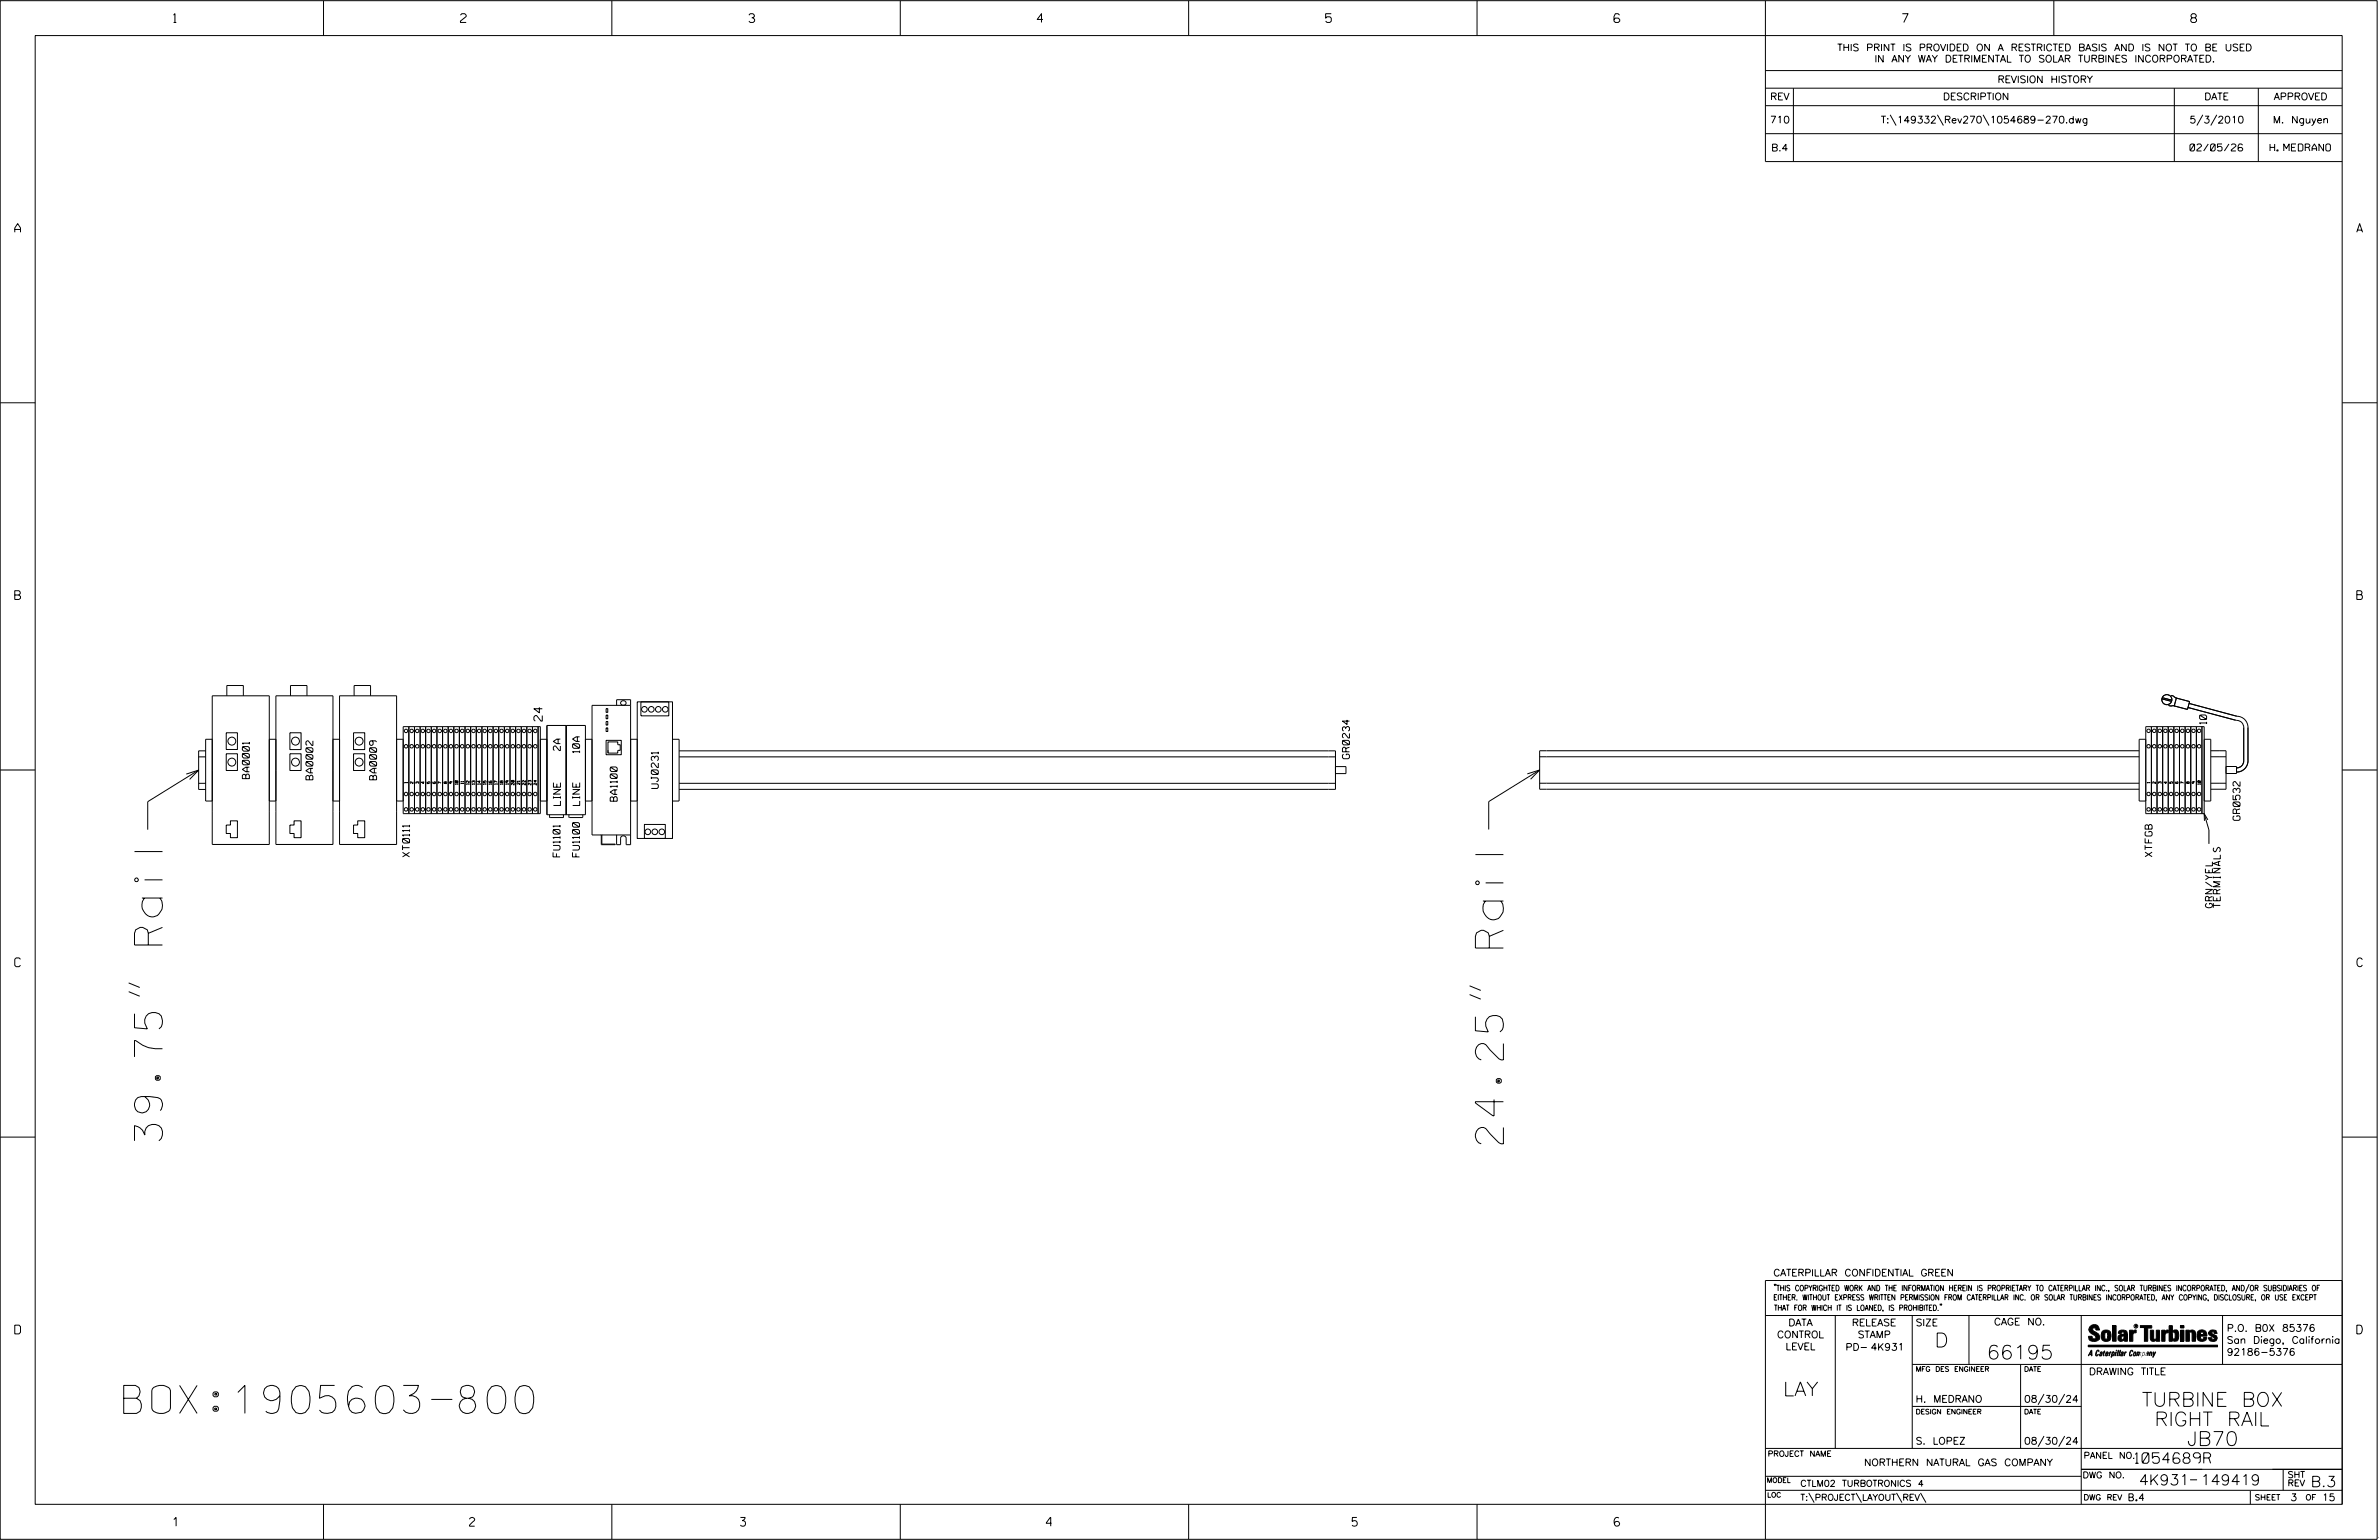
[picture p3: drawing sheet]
<svg xmlns="http://www.w3.org/2000/svg" width="864mm" height="559mm" viewBox="0 0 864 559" stroke-linecap="round" stroke-linejoin="round" font-family="sans-serif">
<defs><g id="words">
<g font-size="10.2">
<text x="59" y="414" transform="rotate(-90 59 414)">39.75&quot; Rail</text>
<text x="545.8" y="415" transform="rotate(-90 545.8 415)">24.25&quot; Rail</text>
<text x="44.9" y="512.9">BOX:1905603-800</text>
</g>
<g font-size="5.1">
<text x="702.3" y="488.8">D</text>
<text x="721.2" y="493.2">66195</text>
<text x="647.3" y="506.5">LAY</text>
<text x="777.5" y="510.3">TURBINE BOX</text>
<text x="782.1" y="517.4">RIGHT RAIL</text>
<text x="793.9" y="524.5">JB70</text>
</g>
<g font-size="3.8">
<text x="775.1" y="531">1054689R</text>
<text x="776.5" y="538.9">4K931</text>
<text x="798.8" y="538.9">149419</text>
<text x="838.8" y="539.5">B.3</text>
</g>
<g font-size="3.2">
<text x="63" y="8.2">1</text>
<text x="167.2" y="8.2">2</text>
<text x="271.8" y="8.2">3</text>
<text x="376.5" y="8.2">4</text>
<text x="481.2" y="8.2">5</text>
<text x="690.6" y="8.2">7</text>
<text x="795.3" y="8.2">8</text>
<text x="5.4" y="84.3">A</text>
<text x="855.5" y="84.3">A</text>
<text x="5.4" y="217.5">B</text>
<text x="855.6" y="217.5">B</text>
<text x="5.4" y="350.8">C</text>
<text x="855.6" y="350.8">C</text>
<text x="5.4" y="484">D</text>
<text x="855.6" y="484">D</text>
<text x="62.8" y="553.8">1</text>
<text x="170.4" y="553.8">2</text>
<text x="268.8" y="553.8">3</text>
<text x="379.8" y="553.8">4</text>
<text x="490.8" y="553.8">5</text>
<text x="585.9" y="553.8">6</text>
</g>
<text font-size="3" x="196.9" y="261.6" transform="rotate(-90 196.9 261.6)">24</text>
<g font-size="2.5">
<text x="666.9" y="18.5">THIS PRINT IS PROVIDED ON A RESTRICTED BASIS AND IS NOT TO BE USED</text>
<text x="680.5" y="22.6">IN ANY WAY DETRIMENTAL TO SOLAR TURBINES INCORPORATED.</text>
<text x="725.1" y="30">REVISION HISTORY</text>
<text x="642.6" y="36.3">REV</text>
<text x="705.3" y="36.3">DESCRIPTION</text>
<text x="800.2" y="36.3">DATE</text>
<text x="825.4" y="36.3">APPROVED</text>
<text x="642.5" y="44.7">710</text>
<text x="682.8" y="44.7">T:\149332\Rev270\1054689-270.dwg</text>
<text x="794.8" y="44.7">5/3/2010</text>
<text x="825.1" y="44.7">M. Nguyen</text>
<text x="643" y="54.8">B.4</text>
<text x="795" y="54.8">02/05/26</text>
<text x="824" y="54.8">H. MEDRANO</text>
<text x="801" y="262.7" transform="rotate(-90 801 262.7)">10</text>
<text x="203.4" y="272.4" transform="rotate(-90 203.4 272.4)">2A</text>
<text x="210.4" y="273.2" transform="rotate(-90 210.4 273.2)">10A</text>
<text x="489.9" y="275.3" transform="rotate(-90 489.9 275.3)">GR0234</text>
<text x="90.5" y="282.5" transform="rotate(-90 90.5 282.5)">BA0001</text>
<text x="113.6" y="283" transform="rotate(-90 113.6 283)">BA0002</text>
<text x="136.7" y="283" transform="rotate(-90 136.7 283)">BA0009</text>
<text x="239" y="286.1" transform="rotate(-90 239 286.1)">UJ0231</text>
<text x="203.4" y="292.3" transform="rotate(-90 203.4 292.3)">LINE</text>
<text x="210.4" y="292.3" transform="rotate(-90 210.4 292.3)">LINE</text>
<text x="224" y="290.7" transform="rotate(-90 224 290.7)">BA1100</text>
<text x="813.2" y="297.7" transform="rotate(-90 813.2 297.7)">GR0532</text>
<text x="148.7" y="310.9" transform="rotate(-90 148.7 310.9)">XT0111</text>
<text x="203.3" y="310.9" transform="rotate(-90 203.3 310.9)">FU1101</text>
<text x="210.4" y="310.9" transform="rotate(-90 210.4 310.9)">FU1100</text>
<text x="781.2" y="310.9" transform="rotate(-90 781.2 310.9)">XTFGB</text>
<text x="803.1" y="329.4" transform="rotate(-90 803.1 329.4)">GRN/YEL</text>
<text x="806" y="329.4" transform="rotate(-90 806 329.4)">TERMINALS</text>
<text x="643.8" y="463">CATERPILLAR CONFIDENTIAL GREEN</text>
<text x="645.1" y="485.5">CONTROL</text>
<text x="649.2" y="481.1">DATA</text>
<text x="672.3" y="481.1">RELEASE</text>
<text x="674.4" y="485.5">STAMP</text>
<text x="695.4" y="481.1">SIZE</text>
<text x="723.8" y="480.8">CAGE NO.</text>
<text x="808.4" y="483.1">P.O. B0X 85376</text>
<text x="648.2" y="489.8">LEVEL</text>
<text x="669.9" y="490">PD- 4K931</text>
<text x="808.4" y="487.5">San Diego, California</text>
<text x="808.4" y="491.8">92186-5376</text>
<text x="758.3" y="498.9">DRAWING TITLE</text>
<text x="695.4" y="508.9">H. MEDRANO</text>
<text x="734.8" y="508.9">08/30/24</text>
<text x="695.4" y="524.1">S. LOPEZ</text>
<text x="734.8" y="524.1">08/30/24</text>
<text x="676.7" y="531.9">NORTHERN NATURAL GAS COMPANY</text>
<text x="772.8" y="544.6">B.4</text>
<text x="831.4" y="544.6">3</text>
<text x="842.9" y="544.6">15</text>
</g>
<g font-size="2.3">
<text x="756.4" y="529.2">PANEL NO.</text>
<text x="653.5" y="539.4">CTLM02 TURBOTRONICS 4</text>
<text x="756" y="536.3">DWG NO.</text>
<text x="830.4" y="539.3">REV</text>
<text x="830.4" y="536.2">SHT</text>
<text x="653.5" y="544.5">T:\PROJECT\LAYOUT\REV\</text>
</g>
<g font-size="2">
<text x="643.8" y="468.4">&quot;THIS COPYRIGHTED WORK AND THE INFORMATION HEREIN IS PROPRIETARY TO CATERPILLAR INC., SOLAR TURBINES INCORPORATED, AND/OR SUBSIDIARIES OF</text>
<text x="643.8" y="471.8">EITHER. WITHOUT EXPRESS WRITTEN PERMISSION FROM CATERPILLAR INC. OR SOLAR TURBINES INCORPORATED, ANY COPYING, DISCLOSURE, OR USE EXCEPT</text>
<text x="644" y="475.6">THAT FOR WHICH IT IS LOANED, IS PROHIBITED.&quot;</text>
<text x="641.7" y="528.5">PROJECT NAME</text>
<text x="756.3" y="544.3">DWG REV</text>
<text x="818.5" y="544.3">SHEET</text>
<text x="836.9" y="544.3">OF</text>
</g>
<g font-size="1.8">
<text x="695.4" y="497.6">MFG DES ENGINEER</text>
<text x="734.8" y="497.6">DATE</text>
<text x="695.4" y="513.1">DESIGN ENGINEER</text>
<text x="734.8" y="513.1">DATE</text>
<text x="641.3" y="538">MODEL</text>
<text x="641.5" y="543.3">LOC</text>
</g>
<g font-size="1">
<text x="147.9" y="284.2" transform="rotate(-90 147.9 284.2)">1</text>
<text x="149.9" y="284.3" transform="rotate(-90 149.9 284.3)">2</text>
<text x="152" y="284.3" transform="rotate(-90 152 284.3)">3</text>
<text x="154" y="284.3" transform="rotate(-90 154 284.3)">4</text>
<text x="156.1" y="284.3" transform="rotate(-90 156.1 284.3)">5</text>
<text x="158.1" y="284.3" transform="rotate(-90 158.1 284.3)">6</text>
<text x="162.2" y="284.3" transform="rotate(-90 162.2 284.3)">8</text>
<text x="164.2" y="284.3" transform="rotate(-90 164.2 284.3)">9</text>
<text x="166.3" y="284.7" transform="rotate(-90 166.3 284.7)">10</text>
<text x="168.3" y="284.5" transform="rotate(-90 168.3 284.5)">11</text>
<text x="170.3" y="284.7" transform="rotate(-90 170.3 284.7)">12</text>
<text x="172.4" y="284.7" transform="rotate(-90 172.4 284.7)">13</text>
<text x="174.4" y="284.7" transform="rotate(-90 174.4 284.7)">14</text>
<text x="176.5" y="284.7" transform="rotate(-90 176.5 284.7)">15</text>
<text x="178.5" y="284.7" transform="rotate(-90 178.5 284.7)">16</text>
<text x="180.5" y="284.7" transform="rotate(-90 180.5 284.7)">17</text>
<text x="182.6" y="284.7" transform="rotate(-90 182.6 284.7)">18</text>
<text x="184.6" y="284.7" transform="rotate(-90 184.6 284.7)">19</text>
<text x="186.7" y="284.8" transform="rotate(-90 186.7 284.8)">20</text>
<text x="188.7" y="284.7" transform="rotate(-90 188.7 284.7)">21</text>
<text x="190.7" y="284.8" transform="rotate(-90 190.7 284.8)">22</text>
<text x="192.8" y="284.8" transform="rotate(-90 192.8 284.8)">23</text>
<text x="194.8" y="284.8" transform="rotate(-90 194.8 284.8)">24</text>
<text x="780.5" y="284.1" transform="rotate(-90 780.5 284.1)">1</text>
<text x="782.5" y="284.3" transform="rotate(-90 782.5 284.3)">2</text>
<text x="784.5" y="284.3" transform="rotate(-90 784.5 284.3)">3</text>
<text x="786.6" y="284.3" transform="rotate(-90 786.6 284.3)">4</text>
<text x="788.6" y="284.3" transform="rotate(-90 788.6 284.3)">5</text>
<text x="790.7" y="284.3" transform="rotate(-90 790.7 284.3)">6</text>
<text x="794.7" y="284.3" transform="rotate(-90 794.7 284.3)">8</text>
<text x="796.8" y="284.3" transform="rotate(-90 796.8 284.3)">9</text>
<text x="798.8" y="284.6" transform="rotate(-90 798.8 284.6)">10</text>
</g>
<text font-size=".9" x="775.1" y="481.7">R</text>
</g></defs>
<g fill="none" stroke="#000" stroke-width=".36">
<path d="M.1 .2h862.8v558.4h-862.8zM12.8 12.9h837.4v533h-837.4zM117.4 .2v12.7M222.1 .2v12.7M326.8 .2v12.7M431.5 .2v12.7M536.2 .2v12.7M587.9 5.5l-.5-.5h-1l-.5 1v1.7l.5 .4h1l.6-.4v-.6l-.6-.5h-1l-.5 .5M640.9 .2v58.4h209.3M745.6 .2v12.7M640.9 25.6h209.3M640.9 32h209.3"/>
<path d="M640.9 38.3h209.3M651 32v26.6M789.3 32v26.6M819.8 32v26.6M640.9 48.5h209.3M686.2 41.7l2.1 3.8M703.3 41.7l2.2 3.8M719.9 41.7l2.1 3.8M799.6 41.7l-2.1 3.8M804.7 41.7l-2.2 3.8M.1 146.2h12.7M850.2 146.2h12.7"/>
<path d="M82.3 252.5v-3.8h6v3.8M105.4 252.5v-3.8h6v3.8M128.6 252.5v-3.8h5.9v3.8M220 259.5h.6v1.3h-.6zM220 257.1h.6v1.4h-.6zM223.8 255.9v-2h5.1v52.6h-1.6v-2.4a1.02 1.02 0 0 0-1-.8 1.02 1.02 0 0 0-1 .8v2.4h-1.5v-3.5M228.9 255.9h-14v47.1h14M231.3 254.7h12.8v49.5h-12.8zM232.7 254.7h10.1v5.1h-10.1zM784.8 253.6l3.5 .9M784.9 253.2l3.5 .9M787.2 256l2.3 .2"/>
<path d="M788.2 252.3l2 1M790 253.3l4.8 1.3-.7 2.8-4.8-1.2zM794.2 256.7l17.4 4.6a2.67 2.67 0 0 1 2.9 2.6v12.2a2.53 2.53 0 0 1-2.6 2.5M794.6 255.2l17.4 4.7a4 4 0 0 1 4 4v12.2a4.1 4.1 0 0 1-4.1 4M.1 279.4h12.7M72.1 274.6h2.5M72.1 279.4l-18.5 11.5v10.2M74.6 272.5h-2.5v14h2.5M77 279.4v-26.9h20.8v26.9M82.1 273.5h4.1v6.1h-4.1zM82.1 265.9h4.1v6.1h-4.1zM100.2 279.4v-26.9h20.7v26.9"/>
<path d="M105.2 273.5h4.1v6.1h-4.1zM105.2 265.9h4.1v6.1h-4.1zM123.3 279.4v-26.9h20.7v26.9M128.3 273.5h4.1v6.1h-4.1zM128.3 265.9h4.1v6.1h-4.1zM146.4 268.3h-2.4v38.1h-20.7v-38.1h-2.4v38.1h-20.7v-38.1h-2.4v38.1h-20.8v-38.1h-2.4v22.4h2.4M146.4 263.7h49.7v31.5h-49.7zM148.4 263.7v31.5M150.5 263.7v31.5M152.5 263.7v31.5M154.5 263.7v31.5M156.6 263.7v31.5"/>
<path d="M158.6 263.7v31.5M160.7 263.7v31.5M162.7 263.7v31.5M164.7 263.7v31.5M166.8 263.7v31.5M168.8 263.7v31.5M170.9 263.7v31.5M172.9 263.7v31.5M174.9 263.7v31.5M177 263.7v31.5M179 263.7v31.5M181 263.7v31.5"/>
<path d="M183.1 263.7v31.5M185.1 263.7v31.5M187.2 263.7v31.5M189.2 263.7v31.5M191.2 263.7v31.5M193.3 263.7v31.5M195.3 263.7v31.5M196.1 268.3h2.4M198.5 263.2h14v32.4h-14zM205.5 263.2v32.4M212.5 268.3h2.4M220 268.6h5.5v5.3h-5.5z"/>
<path d="M220 264.1h.6v1.3h-.6zM220 261.8h.6v1.3h-.6zM220.7 272.2v1.1h3.6v-1h.8v-2.1h-.8v-1h-3.6v4.1M228.9 268.3h2.4v22.4h-2.4M244.1 268.3h2.4v22.4h-2.4zM246.5 272.5h238.3v13.9h-238.3M246.5 274.6h238.3M484.8 278.2h3.8v2.5h-3.8M558.9 274.6h217.6M558.9 279.4l-18.5 11.5v10.1M776.5 272.4h-217.6v14h217.6M778.9 268.3h-2.4v22.4h2.4"/>
<path d="M778.9 263.7h21.2v31.5h-21.2zM781 263.7v31.5M783 263.7v31.5M785.1 263.7v31.5M787.1 263.7v31.5M789.1 263.7v31.5M791.2 263.7v31.5M793.2 263.7v31.5M795.3 263.7v31.5M797.3 263.7v31.5M799.3 263.7v31.5M800.1 268.3h2.4v22.4h-2.4"/>
<path d="M802.5 272.4h5.6v14h-5.6M802.5 274.6h5.6M808.1 278.1h3.8v2.6h-3.8M850.2 279.4h12.7M67.6 280.9l4.5-1.5-3.3 3.4M72.1 284.2h2.5M83.6 297.9h2.6v6.1h-2.6v-1.6h-1.5v-3h1.5zM97.8 290.7h2.4M106.8 297.9h2.5v6.1h-2.5v-1.6h-1.6v-3h1.6zM120.9 290.7h2.4M129.9 297.9h2.5v6.1h-2.5v-1.6h-1.6v-3h1.6zM144 290.7h2.4"/>
<path d="M160.1 284.2l-1-.5v.6M196.1 290.7h2.4M199.5 295.6l.2 1.1h4.7l.1-1.1M206.5 295.6l.2 1.1h4.6l.3-1.1M212.5 290.7h2.4M233.9 299.2h7.6v5h-7.6zM246.5 284.2h238.3M554.4 280.8l4.5-1.4-3.3 3.4M558.9 284.2h217.6M792.7 284.2l-1-.5v.6M800.1 295.2l1.8 6v5M801.5 297.5l-1.4-2.3 .1 2.7"/>
<path d="M802.5 284.2h5.6M218.3 303v3.5h5v-.2h-4.8v-3.3M46.7 359.8l4 1.7M46.7 356.7l4 1.6M533.5 357.7l4 1.7M533.5 360.9l4 1.6M.1 412.6h12.7M850.2 412.6h12.7M640.9 477.3h209.3M644.2 466.1l-.1 .4M644.7 466.1l-.2 .4M666.2 477.3v48.3"/>
<path d="M694.2 477.3v48.3M704.4 473.3l-.1 .4M704.8 473.3l-.1 .4M714.8 477.3v17.8M755.5 477.3v68.6M806.8 477.3v17.8M816.5 466l-1.4 3.1M850.2 464.6h-209.3v94M850.2 464.8v81.1M694.2 495.1h156M733.5 495.1v30.5M758.6 481.4a2.02 2.02 0 0 1 3.1-.1l.5 1.3h-1.3l-.2-.6-.4-.2-.6 .1-.1 .4 .4 .7a2.46 2.46 0 0 1 2.2 2.9 2.83 2.83 0 0 1-3.8 .3l-.3-1.3h1.3l.2 .7 .6 .3 .5-.2 .2-.5-.4-.6-1.9-1.2-.4-.9z"/>
<path d="M759.2 491.3h-.7l.7-1.2v1.9h.2l-.1-2.1-1.3 2.1 .5-.5h.7M761.3 490l.3-.2 .4 .3-.1 .3-.3-.4-.4 .3-.3 1.6h.4l.4-.5-.3 .6-.4 .1-.3-.4zM762.6 490.6l.5-.1-.1 1.4h-.9a.74 .74 0 0 1 .9-.8l-.3 .7-.5 .1 .2-.5 .6-.2v-.5l-.7 .2zM763 483.2a2.17 2.17 0 0 1 3.1 0l.3 1.4-.3 1.5a2.17 2.17 0 0 1-3.1 0l-.3-1.5zM763.6 490.5l.4-.4 .2 .6h-.3l-.3 .9 .2 .4-.3-.1zM764.1 483.7l.5-.4 .4 .3v2.2l-.4 .2-.5-.2zM764.6 491.1l.6 .2v-.7l-.4-.1-.4 .6-.1 .8h.6M764.6 491.1l-.1 .8h.4M764.6 482.6v.8M764.8 490.7l.4 .1v.3h-.6zM765 491.5l-.1 .4zM766 490.5l-.5 1.5z"/>
<path d="M766 490.8l.4-.3-.4 .4M766.9 481h1.3v5.7h-1.3zM767 490.8l.5 .1-.3 .8-.4 .2zM767.3 490.5h-.5l-.5 2M767.3 490.5a.8 .8 0 0 1 .2 1 .8 .8 0 0 1-.9 .4l-.1 .6M767.3 490.5l-.1 .2M768.1 490.5l-.4 1.5zM768.2 489.9h.3l-.1 .2h-.2zM769 489.9l-.5 2.1zM769.7 489.9l-.6 2.1zM770.1 491.4l.5-.3-.5 .8zM770.4 491.9h.1"/>
<path d="M770.6 491.1l.1-.4-.7 .2 .1-.3 .6-.1 .2 .3-.5 1.1M770.6 491.1a.74 .74 0 0 0-.8 .8h.6M771 484.8h-.7l-.3 .6 .4 .7 .5-.3 .1-2.4h-.8l-.1 .4h-1.2a1.71 1.71 0 0 1 1.8-1.3 1.71 1.71 0 0 1 1.6 1.4v2.8h-1.1l-.1-.6M771 484.2l-1.5 .1a1.41 1.41 0 0 0 0 2.4l.5 .1 1.1-.7M771.2 486.1h-.1M771.4 490.5l.1 .3 .4-.3-.9 1.5zM771.5 490.8h.1M773 482.7h1.2v.5l.5-.5 .7-.1v1h-.6l-.5 .4-.1 2.7h-1.2zM773.3 490.3l.6-.4 .4 .2-.1 .4-.3-.4a1.28 1.28 0 0 0-.5 1.8l.6-.4-.1 .4-.8 .1zM774.7 490.8l.5-.3a.88 .88 0 0 1 .2 .9 .88 .88 0 0 1-.7 .7l-.2-.2zM774.8 490.9h.5l-.3 1h-.3l-.2-.2zM775.2 490.5l-.1 .2"/>
<path d="M776.8 481h4.3v.9h-1.5v4.8h-1.3M776.8 490.6l-.8 .2v-.3l-.4 1.5 .8-1.3v1.3l.3-1.2M779.3 491.1h.4M779.6 490.5h.3l-.3 1.4M779.6 490.7h.2l-.1 .4M779.7 491.1l-.1 .4M779.7 491.1l-.4 .2M780.1 492l.4-1.5 .1 .3 .3-.3 .3 .2-.3 1.3v-1.3l-.7 1.3M780.6 482.7h1.2v2.7l.1 .4 .4 .3 .4-.7v-2.7h1.2l.1 4h-1.3v-.5l-1.1 .6-.7-.3-.3-.7zM781.6 492.5l1-2-.8 1.3-.2-1.3-.2 2M784.7 482.7h1.2v.5l.5-.5 .7-.1v1h-.5l-.6 .4-.1 2.7h-1.2zM787.4 481h1.2v2a1.4 1.4 0 0 1 2.2 .2l.1 1.4-.4 1.9-1.5 .1-.4-.5v-1l.5 .9 .5-.3v-2.1l-.5-.4-.5 .7v2.8h-1.2z"/>
<path d="M791.5 482.7h1.3v4h-1.3zM791.5 481h1.3v.9h-1.3zM793.5 482.7h1.3v.4l.7-.5 1.1 .2 .4 .6v3.3h-1.2l-.3-3.4-.7 .2v3.2h-1.3zM794.8 483.1h.1M797.7 483.2a1.92 1.92 0 0 1 2.4-.5 1.92 1.92 0 0 1 1 2.1h-2.3v.8l.6 .5 .5-.3v-.5h1.2a1.83 1.83 0 0 1-2.1 1.4 1.83 1.83 0 0 1-1.5-2.1zM798.8 484.2v.6M799.1 483.4h.6l.2 .8h-1.1zM804.6 482.9a1.84 1.84 0 0 0-2.9 .8 3.3 3.3 0 0 0 2.2 1.9l-.5 .5-.4-.3-.1-.4h-1.2l.1 .6a1.92 1.92 0 0 0 2.9 .4M804.9 483.8h-1.2l-.2-.6-.5 .1-.1 .3 .1 .3 1.8 .9M805.1 488.1h-47.1v.6h47.1M694.2 510.3h61.3M742 505.8l-2.2 3.9"/>
<path d="M749.5 505.8l-2.2 3.9M640.9 525.6h209.2M640.9 535.7h114.6M742 521.1l-2.2 3.8M749.5 521.1l-2.2 3.8M755.5 533.2h94.7M795 537h2.6M828.8 533.2v7.6M117.4 545.9v12.7M222.1 545.9v12.7M326.8 545.9v12.7M431.5 545.9v12.7"/>
<path d="M536.2 545.9v12.7M640.9 540.8h209.3M656.6 541.7l2 3.5M673.8 541.7l1.9 3.5M688.4 541.7l2 3.5M697.2 541.7l1.9 3.5M816.9 541v4.9M863.5 558h.1"/>
<circle cx="226.3" cy="255.1" r=".95"/>
<circle cx="233.9" cy="257.4" r="1.02"/>
<circle cx="236.4" cy="257.4" r="1.02"/>
<circle cx="239" cy="257.4" r="1.02"/>
<circle cx="241.5" cy="257.4" r="1.02"/>
<circle cx="786.6" cy="253.9" r="1.83"/>
<circle cx="84.2" cy="276.5" r="1.44"/>
<circle cx="84.2" cy="268.9" r="1.44"/>
<circle cx="107.3" cy="276.5" r="1.44"/>
<circle cx="107.3" cy="268.9" r="1.44"/>
<circle cx="130.4" cy="276.5" r="1.44"/>
<circle cx="130.4" cy="268.9" r="1.44"/>
<circle cx="147.4" cy="265.2" r=".63"/>
<circle cx="147.4" cy="270.8" r=".64"/>
<circle cx="149.4" cy="265.2" r=".63"/>
<circle cx="149.4" cy="270.8" r=".64"/>
<circle cx="151.4" cy="265.2" r=".63"/>
<circle cx="151.5" cy="270.8" r=".63"/>
<circle cx="153.5" cy="265.2" r=".63"/>
<circle cx="153.5" cy="270.8" r=".64"/>
<circle cx="155.5" cy="265.2" r=".63"/>
<circle cx="155.5" cy="270.8" r=".64"/>
<circle cx="157.6" cy="265.2" r=".63"/>
<circle cx="157.6" cy="270.8" r=".64"/>
<circle cx="159.6" cy="265.2" r=".63"/>
<circle cx="159.6" cy="270.8" r=".64"/>
<circle cx="161.7" cy="265.2" r=".63"/>
<circle cx="161.7" cy="270.8" r=".64"/>
<circle cx="163.7" cy="265.2" r=".63"/>
<circle cx="163.7" cy="270.8" r=".63"/>
<circle cx="165.7" cy="265.2" r=".63"/>
<circle cx="165.7" cy="270.8" r=".64"/>
<circle cx="167.8" cy="265.2" r=".63"/>
<circle cx="167.8" cy="270.8" r=".64"/>
<circle cx="169.8" cy="265.2" r=".63"/>
<circle cx="169.8" cy="270.8" r=".64"/>
<circle cx="171.9" cy="265.2" r=".63"/>
<circle cx="171.9" cy="270.8" r=".64"/>
<circle cx="173.9" cy="265.2" r=".63"/>
<circle cx="173.9" cy="270.8" r=".64"/>
<circle cx="176" cy="265.2" r=".62"/>
<circle cx="176" cy="270.8" r=".63"/>
<circle cx="178" cy="265.2" r=".63"/>
<circle cx="178" cy="270.8" r=".64"/>
<circle cx="180" cy="265.2" r=".63"/>
<circle cx="180" cy="270.8" r=".64"/>
<circle cx="182.1" cy="265.2" r=".63"/>
<circle cx="182.1" cy="270.8" r=".64"/>
<circle cx="184.1" cy="265.2" r=".63"/>
<circle cx="184.1" cy="270.8" r=".64"/>
<circle cx="186.2" cy="265.2" r=".63"/>
<circle cx="186.2" cy="270.8" r=".64"/>
<circle cx="188.2" cy="265.2" r=".63"/>
<circle cx="188.2" cy="270.8" r=".63"/>
<circle cx="190.2" cy="265.2" r=".63"/>
<circle cx="190.2" cy="270.8" r=".64"/>
<circle cx="192.3" cy="265.2" r=".63"/>
<circle cx="192.3" cy="270.8" r=".64"/>
<circle cx="194.3" cy="265.2" r=".63"/>
<circle cx="194.3" cy="270.8" r=".64"/>
<circle cx="780" cy="270.8" r=".64"/>
<circle cx="780" cy="265.2" r=".64"/>
<circle cx="782" cy="270.8" r=".64"/>
<circle cx="782" cy="265.2" r=".64"/>
<circle cx="784" cy="270.8" r=".63"/>
<circle cx="784" cy="265.2" r=".63"/>
<circle cx="786.1" cy="270.8" r=".64"/>
<circle cx="786.1" cy="265.2" r=".64"/>
<circle cx="788.1" cy="270.8" r=".64"/>
<circle cx="788.1" cy="265.2" r=".64"/>
<circle cx="790.2" cy="265.2" r=".64"/>
<circle cx="790.2" cy="270.8" r=".64"/>
<circle cx="792.2" cy="270.8" r=".64"/>
<circle cx="792.2" cy="265.2" r=".64"/>
<circle cx="794.2" cy="270.8" r=".64"/>
<circle cx="794.2" cy="265.2" r=".64"/>
<circle cx="796.3" cy="270.8" r=".63"/>
<circle cx="796.3" cy="265.2" r=".63"/>
<circle cx="798.3" cy="270.8" r=".64"/>
<circle cx="798.3" cy="265.2" r=".64"/>
<circle cx="147.4" cy="288.1" r=".64"/>
<circle cx="147.4" cy="293.7" r=".64"/>
<circle cx="149.4" cy="293.7" r=".64"/>
<circle cx="149.4" cy="288.1" r=".64"/>
<circle cx="151.5" cy="288.1" r=".63"/>
<circle cx="151.5" cy="293.7" r=".63"/>
<circle cx="153.5" cy="288.1" r=".64"/>
<circle cx="153.5" cy="293.7" r=".64"/>
<circle cx="155.5" cy="293.7" r=".64"/>
<circle cx="155.5" cy="288.1" r=".64"/>
<circle cx="157.6" cy="288.1" r=".64"/>
<circle cx="157.6" cy="293.7" r=".64"/>
<circle cx="159.6" cy="288.1" r=".64"/>
<circle cx="159.6" cy="293.7" r=".64"/>
<circle cx="161.7" cy="293.7" r=".64"/>
<circle cx="161.7" cy="288.1" r=".64"/>
<circle cx="163.7" cy="288.1" r=".63"/>
<circle cx="163.7" cy="293.7" r=".63"/>
<circle cx="165.7" cy="293.7" r=".64"/>
<circle cx="165.7" cy="288.1" r=".64"/>
<circle cx="167.8" cy="288.1" r=".64"/>
<circle cx="167.8" cy="293.7" r=".64"/>
<circle cx="169.8" cy="293.7" r=".64"/>
<circle cx="169.8" cy="288.1" r=".64"/>
<circle cx="171.9" cy="288.1" r=".64"/>
<circle cx="171.9" cy="293.7" r=".64"/>
<circle cx="173.9" cy="293.7" r=".64"/>
<circle cx="173.9" cy="288.1" r=".64"/>
<circle cx="176" cy="288.1" r=".63"/>
<circle cx="176" cy="293.7" r=".63"/>
<circle cx="178" cy="293.7" r=".64"/>
<circle cx="178" cy="288.1" r=".64"/>
<circle cx="180" cy="293.7" r=".64"/>
<circle cx="180" cy="288.1" r=".64"/>
<circle cx="182.1" cy="293.7" r=".64"/>
<circle cx="182.1" cy="288.1" r=".64"/>
<circle cx="184.1" cy="293.7" r=".64"/>
<circle cx="184.1" cy="288.1" r=".64"/>
<circle cx="186.2" cy="293.7" r=".64"/>
<circle cx="186.2" cy="288.1" r=".64"/>
<circle cx="188.2" cy="288.1" r=".63"/>
<circle cx="188.2" cy="293.7" r=".63"/>
<circle cx="190.2" cy="293.7" r=".64"/>
<circle cx="190.2" cy="288.1" r=".64"/>
<circle cx="192.3" cy="288.1" r=".64"/>
<circle cx="192.3" cy="293.7" r=".64"/>
<circle cx="194.3" cy="288.1" r=".64"/>
<circle cx="194.3" cy="293.7" r=".64"/>
<circle cx="780" cy="288.1" r=".63"/>
<circle cx="780" cy="293.7" r=".64"/>
<circle cx="782" cy="288.1" r=".63"/>
<circle cx="782" cy="293.7" r=".64"/>
<circle cx="784" cy="288.1" r=".62"/>
<circle cx="784" cy="293.7" r=".63"/>
<circle cx="786.1" cy="288.1" r=".63"/>
<circle cx="786.1" cy="293.7" r=".64"/>
<circle cx="788.1" cy="288.1" r=".63"/>
<circle cx="788.1" cy="293.7" r=".64"/>
<circle cx="790.1" cy="288.1" r=".63"/>
<circle cx="790.2" cy="293.7" r=".64"/>
<circle cx="792.2" cy="288.1" r=".63"/>
<circle cx="792.2" cy="293.7" r=".64"/>
<circle cx="794.2" cy="288.1" r=".63"/>
<circle cx="794.2" cy="293.7" r=".64"/>
<circle cx="796.3" cy="288.1" r=".62"/>
<circle cx="796.3" cy="293.7" r=".63"/>
<circle cx="798.3" cy="288.1" r=".63"/>
<circle cx="798.3" cy="293.7" r=".64"/>
<circle cx="235.2" cy="301.8" r="1.02"/>
<circle cx="237.7" cy="301.8" r="1.02"/>
<circle cx="240.2" cy="301.8" r="1.02"/>
<circle cx="775.4" cy="481.2" r=".69"/>
</g>
<g fill="#000">
<path d="M768.1 490.5l-.4 1.5zM768.2 489.9h.3l-.1 .2h-.2zM769 489.9l-.5 2.1zM769.7 489.9l-.6 2.1zM791.5 481h1.3v.9h-1.3zM791.5 482.7h1.3v4h-1.3zM758 488.1h47.1v.6h-47.1z"/>
<path d="M759.2 489.9l-1.2 2.1 .5-.5h.7v.5h.2zM759.2 490.1v1.2h-.7z" fill-rule="evenodd"/>
<path d="M758.6 481.4a2.02 2.02 0 0 1 3.1-.1l.5 1.3h-1.3l-.2-.6-.4-.2-.6 .1-.1 .4 .4 .7a2.46 2.46 0 0 1 2.2 2.9 2.83 2.83 0 0 1-3.8 .3l-.3-1.3h1.3l.2 .7 .6 .3 .5-.2 .2-.5-.4-.6-1.9-1.2-.4-.9z" fill-rule="evenodd"/>
<path d="M761.3 490l.3-.2 .4 .3-.1 .3-.3-.4-.4 .3-.3 1.6h.4l.4-.5-.3 .6-.4 .1-.3-.4z" fill-rule="evenodd"/>
<path d="M762.6 490.6l.5-.1-.1 1.4h-.9a.74 .74 0 0 1 .9-.8l-.6 .3-.2 .5 .5-.1 .3-.6v-.5l-.7 .2z" fill-rule="evenodd"/>
<path d="M763.6 490.5l.4-.4 .2 .6h-.3l-.3 .9 .2 .4-.3-.1z" fill-rule="evenodd"/>
<path d="M764.8 490.5l.5 .3-.1 .5h-.6l.6-.2v-.3l-.4-.1-.3 1.2h.4l.3-.4-.6 .6-.3-.2v-.4z" fill-rule="evenodd"/>
<path d="M763 483.2a2.17 2.17 0 0 1 3.1 0l.3 1.4-.3 1.5a2.17 2.17 0 0 1-3.1 0l-.3-1.5zM764.1 483.7v2.1l.5 .2 .4-.2v-2.2l-.4-.3z" fill-rule="evenodd"/>
<path d="M766 490.5v.3l.4-.1-.4 .2-.5 1.1z" fill-rule="evenodd"/>
<path d="M766.8 490.5l-.5 2 .3-.6a.71 .71 0 0 0 .9-.5 .71 .71 0 0 0-.4-.9zM767 490.8l.5 .1-.3 .8-.4 .2z" fill-rule="evenodd"/>
<path d="M766.9 481h1.3v5.7h-1.3z" fill-rule="evenodd"/>
<path d="M770.1 490.6l.6-.1 .2 .3-.4 1.2-.5 .1-.2-.5 .3-.5h.5l-.7 .5v.3l.4-.1 .4-.9-.5-.2-.2 .2z" fill-rule="evenodd"/>
<path d="M769.4 482.8l-.5 1h1.2l.1-.4h.8v.8l-1.5 .1a1.41 1.41 0 0 0 0 2.4l.5 .1 1.1-.7 .1 .6h1.1v-2.8a1.79 1.79 0 0 0-2.4-1.2zM770.3 484.8h.7l-.1 1-.5 .3-.4-.7z" fill-rule="evenodd"/>
<path d="M771.4 490.5l.1 .3 .4-.3-.9 1.5z" fill-rule="evenodd"/>
<path d="M773 482.7h1.2v.5l.5-.5 .7-.1v1h-.6l-.5 .4-.1 2.7h-1.2z" fill-rule="evenodd"/>
<path d="M773.3 490.3l.6-.4 .4 .2-.1 .4-.3-.4a1.28 1.28 0 0 0-.5 1.8l.6-.4-.3 .5h-.6z" fill-rule="evenodd"/>
<path d="M774.7 490.8l-.2 1.1h.7a.96 .96 0 0 0 0-1.4zM774.8 490.9h.5l-.1 .6-.5 .4-.2-.2z" fill-rule="evenodd"/>
<path d="M776 490.5v.3l.4-.3 .2 .3 .7-.2-.3 1.4v-1.3l-.6 1.3v-1.3l-.8 1.3z" fill-rule="evenodd"/>
<path d="M776.8 481h4.3v.9h-1.5v4.8h-1.3v-4.8h-1.5z" fill-rule="evenodd"/>
<path d="M777.9 490.5l-.5 2 .3-.6a.71 .71 0 0 0 .9-.5 .71 .71 0 0 0-.4-.9zM778.1 490.8l.3-.1 .1 .4-.5 .8-.2-.5z" fill-rule="evenodd"/>
<path d="M779.3 490.6l.6-.1-.3 1.5-.7-.1a.67 .67 0 0 1 .8-.8l-.6 .3-.1 .5 .4-.1 .4-.9-.4-.2-.3 .2z" fill-rule="evenodd"/>
<path d="M780.5 490.5l.1 .3 .3-.3 .3 .2-.3 1.3v-1.3l-.8 1.3z" fill-rule="evenodd"/>
<path d="M780.6 482.7h1.2v2.7l.1 .4 .4 .3 .4-.7v-2.7h1.2l.1 4h-1.3v-.5l-1.1 .6-.7-.3-.3-.7z" fill-rule="evenodd"/>
<path d="M781.6 490.5l.2 1.3 .8-1.3-1.2 2z" fill-rule="evenodd"/>
<path d="M784.7 482.7h1.2v.5l.5-.5 .7-.1v1h-.5l-.6 .4-.1 2.7h-1.2z" fill-rule="evenodd"/>
<path d="M787.4 481h1.2v2a1.4 1.4 0 0 1 2.2 .2l.1 1.4-.4 1.9-1.5 .1-.4-.5v-1l.5 .9 .5-.3v-2.1l-.5-.4-.5 .7v2.8h-1.2z" fill-rule="evenodd"/>
<path d="M793.5 482.7h1.3v.4a1.29 1.29 0 0 1 2.2 .3v3.3h-1.2l-.3-3.4-.7 .2v3.2h-1.3z" fill-rule="evenodd"/>
<path d="M797.7 483.2a1.92 1.92 0 0 1 2.4-.5 1.92 1.92 0 0 1 1 2.1h-2.3v.8l.6 .5 .5-.3v-.5h1.2a1.83 1.83 0 0 1-2.1 1.4 1.83 1.83 0 0 1-1.5-2.1zM799.1 483.4l-.3 .8h1.1l-.2-.8z" fill-rule="evenodd"/>
<path d="M801.9 483.2a1.94 1.94 0 0 1 3 .1v.5h-1.2l-.2-.6-.5 .1-.1 .3 .1 .3 1.8 .9a1.2 1.2 0 0 1 .1 1.3 1.2 1.2 0 0 1-1.2 .7l-1.6-.4-.4-1h1.2l.1 .4 .4 .3 .5-.5a3.3 3.3 0 0 1-2.2-1.9z" fill-rule="evenodd"/>
<circle cx="761.4" cy="492" r=".07"/>
<circle cx="762.2" cy="485.1" r=".07"/>
<circle cx="769.3" cy="492" r=".07"/>
<circle cx="773.1" cy="486.7" r=".07"/>
<circle cx="791.5" cy="486.7" r=".07"/>
<circle cx="791.5" cy="481" r=".07"/>
<circle cx="794.8" cy="486.7" r=".07"/>
</g>
<use href="#words"/>
</svg>
